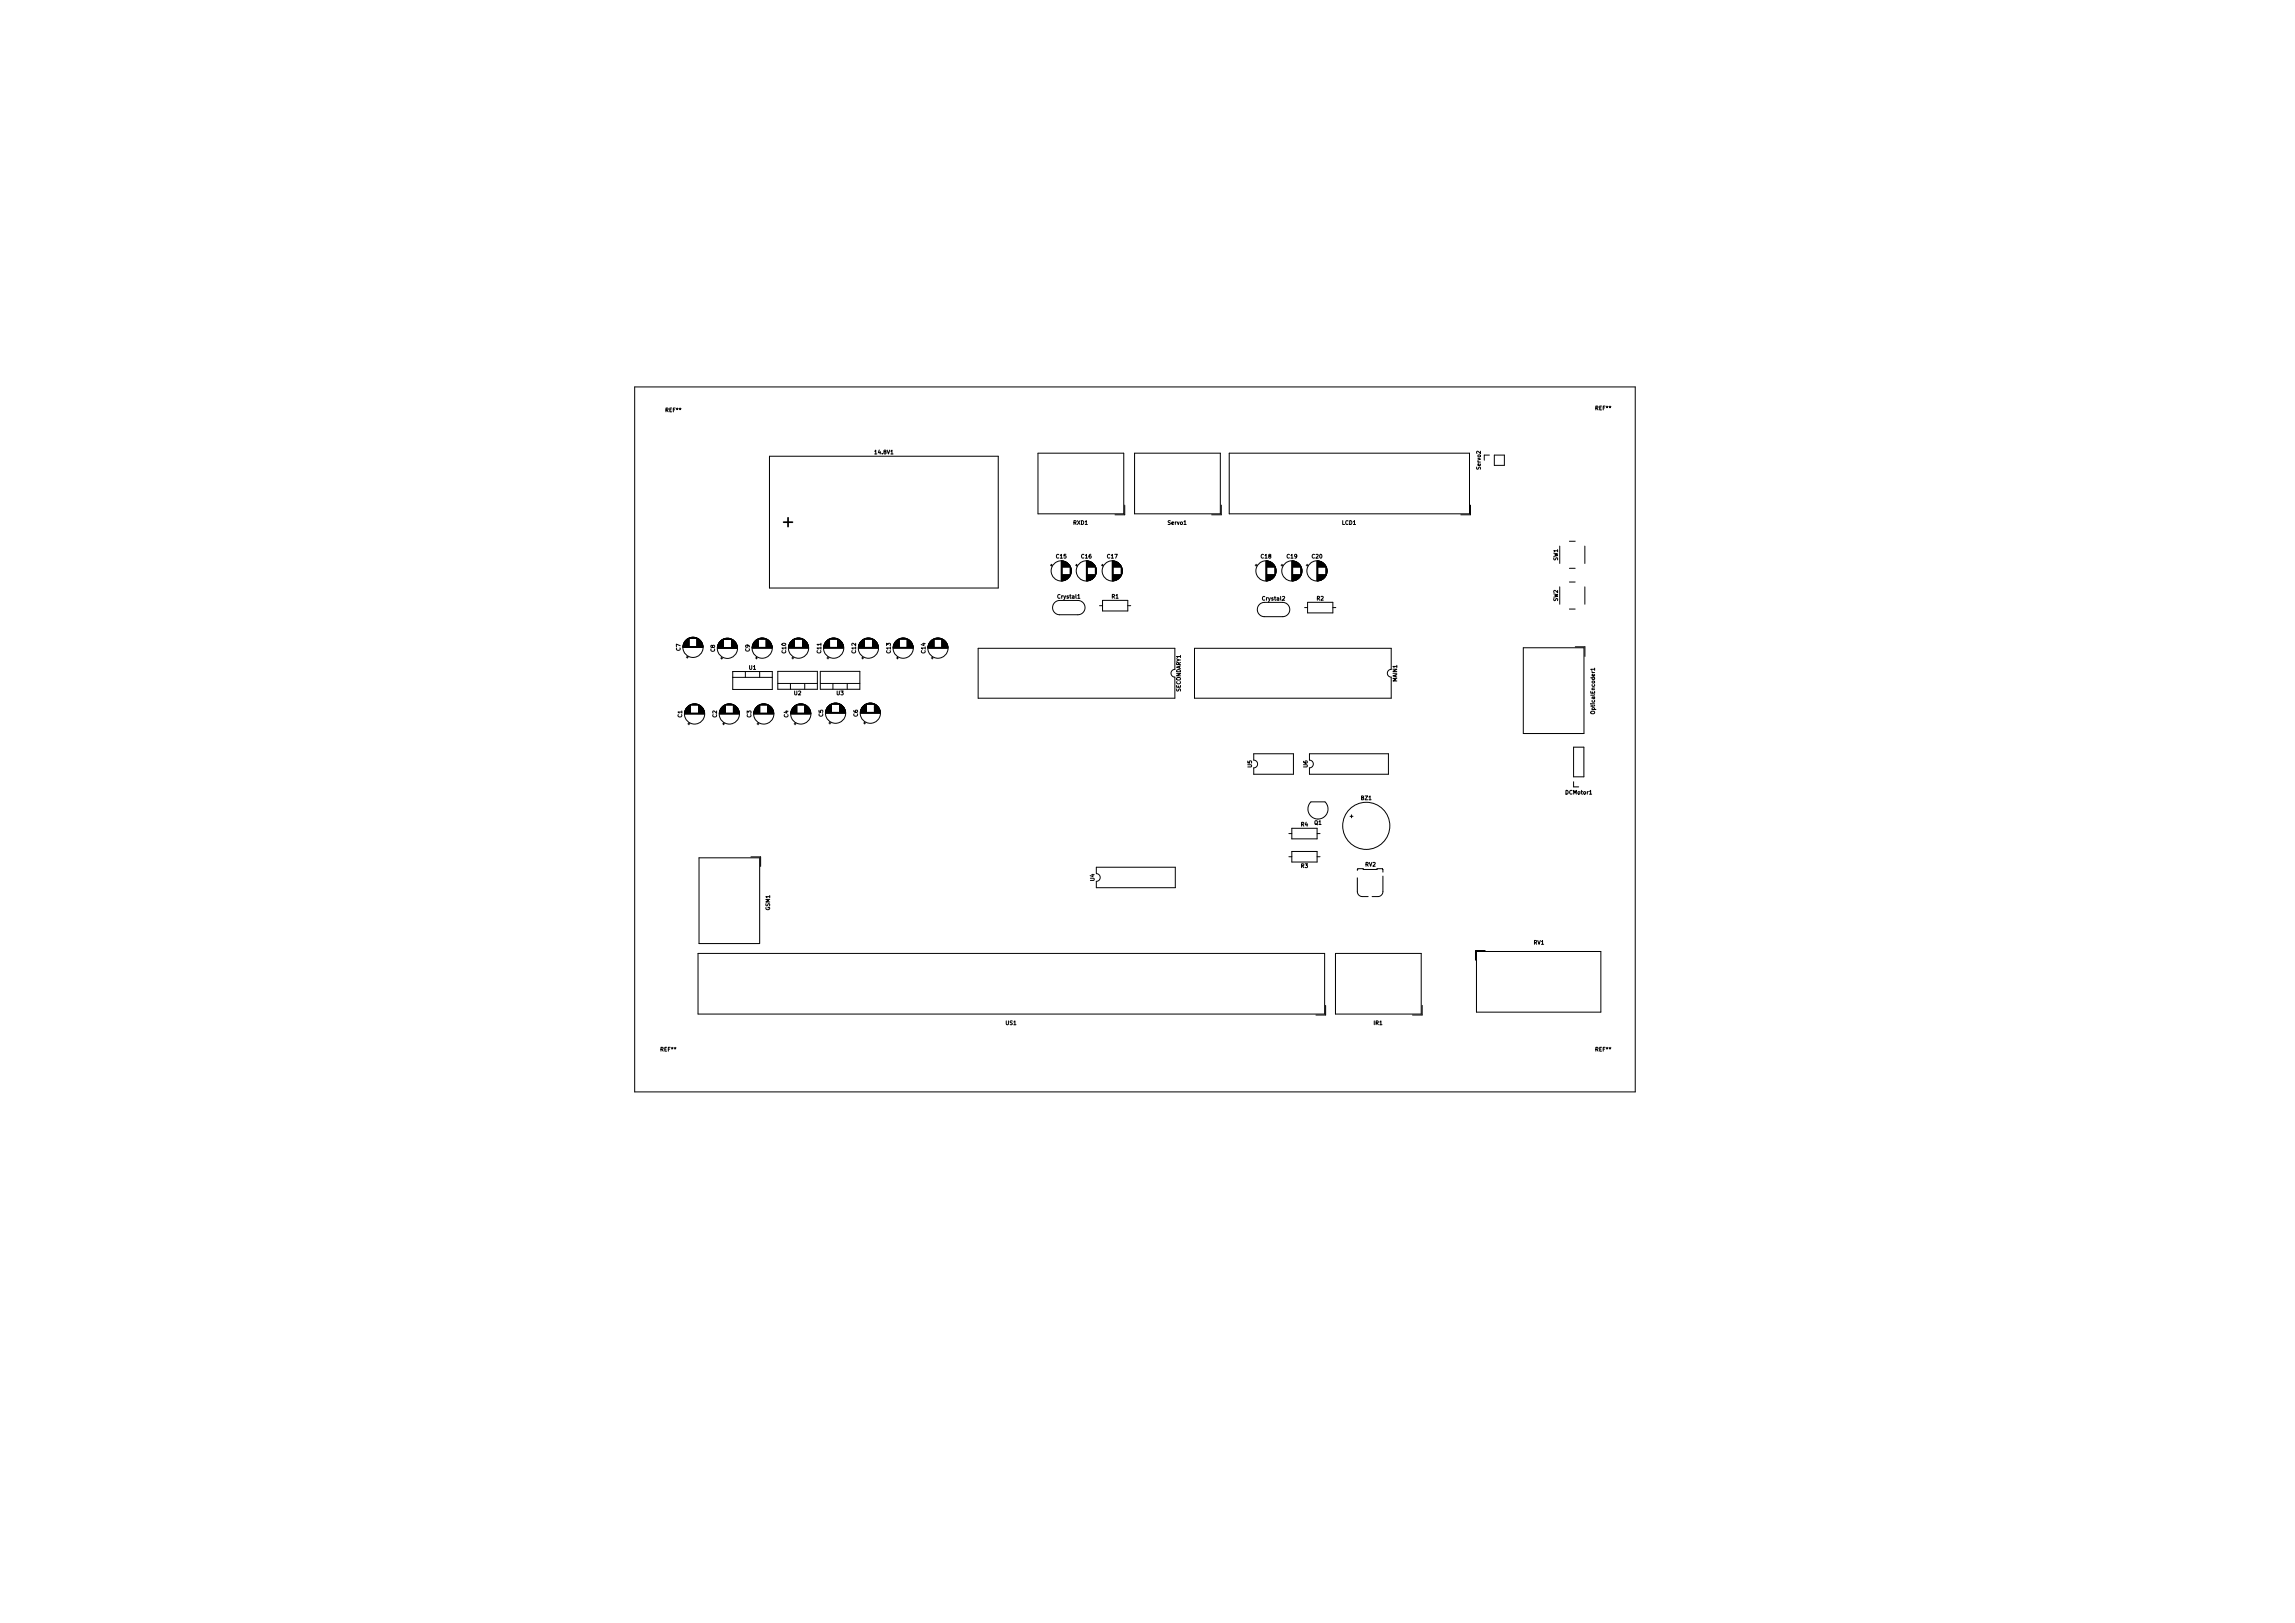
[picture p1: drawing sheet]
<svg xmlns="http://www.w3.org/2000/svg" width="594mm" height="420mm" viewBox="0 0 594 420" stroke-linecap="round" stroke-linejoin="round" font-family="sans-serif">
<defs><g id="words">
<text font-size="4.2" x="202.8" y="136.5">+</text>
<g font-size="1.4">
<text x="172.4" y="106.7">REF**</text>
<text x="413.1" y="106.2">REF**</text>
<text x="226.6" y="117.6">14.8V1</text>
<text x="383.3" y="121.5" transform="rotate(-90 383.3 121.5)">Servo2</text>
<text x="277.9" y="135.8">RXD1</text>
<text x="302.4" y="135.8">Servo1</text>
<text x="347.4" y="135.8">LCD1</text>
<text x="273.4" y="144.5">C15</text>
<text x="279.9" y="144.5">C16</text>
<text x="286.6" y="144.5">C17</text>
<text x="326.4" y="144.5">C18</text>
<text x="333.1" y="144.5">C19</text>
<text x="339.6" y="144.5">C20</text>
<text x="403.3" y="145.1" transform="rotate(-90 403.3 145.1)">SW1</text>
<text x="273.9" y="154.9">Crystal1</text>
<text x="287.8" y="154.9">R1</text>
<text x="326.9" y="155.4">Crystal2</text>
<text x="340.9" y="155.4">R2</text>
<text x="403.3" y="155.7" transform="rotate(-90 403.3 155.7)">SW2</text>
<text x="176.1" y="168.5" transform="rotate(-90 176.1 168.5)">C7</text>
<text x="185" y="168.7" transform="rotate(-90 185 168.7)">C8</text>
<text x="193.9" y="173.3">U1</text>
<text x="194" y="168.7" transform="rotate(-90 194 168.7)">C9</text>
<text x="203.5" y="169.1" transform="rotate(-90 203.5 169.1)">C10</text>
<text x="212.5" y="169.1" transform="rotate(-90 212.5 169.1)">C11</text>
<text x="221.5" y="169.1" transform="rotate(-90 221.5 169.1)">C12</text>
<text x="230.5" y="169.1" transform="rotate(-90 230.5 169.1)">C13</text>
<text x="239.5" y="169.1" transform="rotate(-90 239.5 169.1)">C14</text>
<text x="205.6" y="179.9">U2</text>
<text x="216.6" y="179.9">U3</text>
<text x="305.6" y="179.1" transform="rotate(-90 305.6 179.1)">SECONDARY1</text>
<text x="361.6" y="176.5" transform="rotate(-90 361.6 176.5)">MAIN1</text>
<text x="176.5" y="185.7" transform="rotate(-90 176.5 185.7)">C1</text>
<text x="185.5" y="185.7" transform="rotate(-90 185.5 185.7)">C2</text>
<text x="194.5" y="185.7" transform="rotate(-90 194.5 185.7)">C3</text>
<text x="204" y="185.7" transform="rotate(-90 204 185.7)">C4</text>
<text x="213" y="185.5" transform="rotate(-90 213 185.5)">C5</text>
<text x="222" y="185.5" transform="rotate(-90 222 185.5)">C6</text>
<text x="412.8" y="184.4" transform="rotate(-90 412.8 184.4)">OpticalEncoder1</text>
<text x="324" y="198.7" transform="rotate(-90 324 198.7)">U5</text>
<text x="338.5" y="198.7" transform="rotate(-90 338.5 198.7)">U6</text>
<text x="352.4" y="207.1">BZ1</text>
<text x="405.3" y="205.6">DCMotor1</text>
<text x="336.8" y="213.9">R4</text>
<text x="340.2" y="213.5">Q1</text>
<text x="349.5" y="211.8">+</text>
<text x="336.8" y="224.7">R3</text>
<text x="353.4" y="224.3">RV2</text>
<text x="283.3" y="228" transform="rotate(-90 283.3 228)">U4</text>
<text x="199.3" y="235.6" transform="rotate(-90 199.3 235.6)">GSM1</text>
<text x="397" y="244.5">RV1</text>
<text x="260.4" y="265.3">US1</text>
<text x="355.6" y="265.3">IR1</text>
<text x="171.1" y="272.2">REF**</text>
<text x="413.1" y="272.2">REF**</text>
</g>
</g></defs>
<g fill="none" stroke="#000" stroke-width=".26">
<path d="M164.3 100.2h259v182.5h-259zM199.2 118.1h59.2v34.1h-59.2zM268.7 117.3h22.2v15.7h-22.2zM293.7 117.3h22.2v15.7h-22.2zM318.2 117.3h62.2v15.7h-62.2zM385.5 117.8h-1.3v1.3M386.8 117.8h2.6v2.7h-2.6zM291.1 130.8v2.5h-2.5M316.1 130.8v2.5h-2.5M380.6 130.8v2.5h-2.5M271.9 146.3h.5M272.2 146.1v.5"/>
<path d="M273 156l1.2-.5 4.8-.1a1.85 1.85 0 0 1 1.9 1.9 1.85 1.85 0 0 1-1.9 1.8h-4.7a1.85 1.85 0 0 1-1.7-1.1 1.85 1.85 0 0 1 .4-2zM274.7 145.2v5.2M274.8 145.2v5.2M274.9 145.2v5.2M275 145.2v1.6M275 148.8v1.6M275.1 145.2v1.6M275.1 148.8v1.5M275.2 145.3v1.5M275.2 148.8v1.5M275.3 145.3v1.5M275.3 148.8v1.5"/>
<path d="M275.4 145.3v1.5M275.4 148.8v1.5M275.5 145.3v1.5M275.5 148.8v1.5M275.6 145.4v1.4M275.6 148.8v1.4M275.7 145.4v1.4M275.7 148.8v1.4M275.8 145.4v1.4M275.8 148.8v1.4M275.8 148.8v1.3M275.9 145.5v1.3"/>
<path d="M275.9 148.8v1.3M276 148.8l-.1 1.3M276 145.5v1.3M276 148.8v1.2M276.1 145.6v1.2M276.1 148.8v1.2M276.2 148.8l-.1 1.2M276.2 145.7v1.1M276.2 148.8v1.1M276.3 148.8l-.1 1.1M276.3 145.8v1M276.4 148.8l-.1 1"/>
<path d="M276.4 145.8v1M276.4 148.8v1M276.4 145.9v.9M276.5 148.8l-.1 .9M276.5 145.9v.9M276.6 148.8l-.1 .9M276.6 146v.8M276.6 148.8v.8M276.6 146.1v.7M276.7 148.8l-.1 .7M276.7 146.1v.7M276.7 148.8v.6"/>
<path d="M276.8 146.2v.6M276.8 148.8v.6M276.8 146.3v.5M276.9 148.8l-.1 .5M276.9 146.4v.4M276.9 148.8v.4M277 146.5v.3M277 148.8v.3M277 146.6v2.4M277.1 146.8v2M277.2 146.9v1.8M277.2 147.1v1.4"/>
<path d="M277.3 147.3v1M278.4 146.3h.5M278.7 146.1v.5M281.2 145.2v5.2M281.3 145.2v5.2M281.4 145.2v5.2M281.5 145.2v1.6M281.5 148.8v1.6M281.6 145.2v1.6M281.6 148.8v1.5M281.7 148.8l-.1 1.5M281.7 145.3v1.5"/>
<path d="M281.7 148.8v1.5M281.8 148.8l-.1 1.5M281.8 145.3v1.5M281.9 148.8l-.1 1.5M281.9 145.3v1.5M281.9 148.8v1.5M282 148.8l-.1 1.5M282 145.3v1.5M282.1 148.8l-.1 1.5M282.1 145.4v1.4M282.1 148.8v1.4M282.2 148.8l-.1 1.4"/>
<path d="M282.2 145.4v1.4M282.2 148.8v1.4M282.3 145.4v1.4M282.3 148.8v1.4M282.3 145.5v1.3M282.4 148.8l-.1 1.3M282.4 145.5v1.3M282.4 148.8v1.3M282.5 145.5v1.3M282.5 148.8v1.3M282.5 145.6v1.2M282.6 148.8l-.1 1.2"/>
<path d="M282.6 145.6v1.2M282.6 148.8v1.2M282.7 145.6v1.2M282.7 148.8v1.1M282.7 145.7v1.1M282.8 145.7v1.1M282.8 148.8v1.1M282.9 145.8v1M282.9 148.8v1M282.9 145.9v.9M282.9 148.8v.9M283 145.9v.9"/>
<path d="M283 148.8v.9M283.1 146v.8M283.1 148.8v.8M283.2 146.1v.7M283.2 148.8v.7M283.3 146.2v.6M283.3 148.8v.6M283.3 148.8v.5M283.4 146.4v.4M283.4 148.8v.4M283.5 146.5v.3M283.5 148.8v.3"/>
<path d="M283.5 146.5v2.5M283.6 146.7v2.2M283.6 146.8v2M283.7 147v1.6M283.8 147.3v1M283.8 147.5v.6M284.6 156.8h.8M285.1 146.3h.5M285.4 146.1v.5M285.4 155.4h6.5v2.8h-6.5zM287.9 145.2v5.2M288 145.2v5.2"/>
<path d="M288.1 145.2v5.2M288.2 145.2v1.6M288.2 148.8v1.6M288.3 145.2v1.6M288.3 148.8v1.5M288.4 145.3v1.5M288.4 148.8v1.5M288.5 145.3v1.5M288.5 148.8v1.5M288.6 145.3v1.5M288.6 148.8v1.5M288.7 145.3v1.5"/>
<path d="M288.7 148.8v1.5M288.8 145.4v1.4M288.8 148.8v1.4M288.9 145.4v1.4M288.9 148.8v1.4M289 148.8l-.1 1.4M289 145.4v1.4M289 148.8v1.3M289.1 145.5v1.3M289.1 148.8v1.3M289.2 148.8l-.1 1.3M289.2 145.5v1.3"/>
<path d="M289.2 148.8v1.2M289.3 145.6v1.2M289.3 148.8v1.2M289.4 148.8l-.1 1.2M289.4 145.7v1.1M289.4 148.8v1.1M289.5 148.8l-.1 1.1M289.5 145.8v1M289.6 148.8l-.1 1M289.6 145.8v1M289.6 148.8v1M289.6 145.9v.9"/>
<path d="M289.7 148.8l-.1 .9M289.7 145.9v.9M289.8 148.8l-.1 .9M289.8 146v.8M289.8 148.8v.8M289.8 146.1v.7M289.9 148.8l-.1 .7M289.9 146.1v.7M289.9 148.8v.6M290 146.2v.6M290 148.8v.6M290 146.3v.5"/>
<path d="M290.1 148.8l-.1 .5M290.1 146.4v.4M290.1 148.8v.4M290.2 146.5v.3M290.2 148.8v.3M290.2 146.6v2.4M290.3 146.7v2.2M290.4 146.9v1.8M290.4 147.1v1.4M290.5 147.3v1M291.9 156.8h.8M324.9 146.3h.5"/>
<path d="M325.2 146.1v.5M326 156.5l1.2-.5 4.8-.1a1.85 1.85 0 0 1 1.9 1.9 1.85 1.85 0 0 1-1.9 1.8h-4.7a1.85 1.85 0 0 1-1.7-1.1 1.85 1.85 0 0 1 .4-2zM327.7 145.2v5.2M327.8 145.2v5.2M327.9 145.2v5.2M328 145.2v1.6M328 148.8v1.6M328.1 145.2v1.6M328.1 148.8v1.5M328.2 145.3v1.5M328.2 148.8v1.5M328.3 145.3v1.5"/>
<path d="M328.3 148.8v1.5M328.4 145.3v1.5M328.4 148.8v1.5M328.5 145.3v1.5M328.5 148.8v1.5M328.6 145.4v1.4M328.6 148.8v1.4M328.7 145.4v1.4M328.7 148.8v1.4M328.8 145.4v1.4M328.8 148.8v1.4M328.8 148.8v1.3"/>
<path d="M328.9 145.5v1.3M328.9 148.8v1.3M329 148.8l-.1 1.3M329 145.5v1.3M329 148.8v1.2M329.1 145.6v1.2M329.1 148.8v1.2M329.2 148.8l-.1 1.2M329.2 145.7v1.1M329.2 148.8v1.1M329.3 148.8l-.1 1.1M329.3 145.8v1"/>
<path d="M329.4 148.8l-.1 1M329.4 145.8v1M329.4 148.8v1M329.4 145.9v.9M329.5 148.8l-.1 .9M329.5 145.9v.9M329.6 148.8l-.1 .9M329.6 146v.8M329.6 148.8v.8M329.6 146.1v.7M329.7 148.8l-.1 .7M329.7 146.1v.7"/>
<path d="M329.7 148.8v.6M329.8 146.2v.6M329.8 148.8v.6M329.8 146.3v.5M329.9 148.8l-.1 .5M329.9 146.4v.4M329.9 148.8v.4M330 146.5v.3M330 148.8v.3M330 146.6v2.4M330.1 146.8v2M330.2 146.9v1.8"/>
<path d="M330.2 147.1v1.4M330.3 147.3v1M331.6 146.3h.5M331.9 146.1v.5M334.4 145.2v5.2M334.5 145.2v5.2M334.6 145.2v5.2M334.7 145.2v1.6M334.7 148.8v1.6M334.8 148.8l-.1 1.6M334.8 145.2v1.6M334.9 148.8l-.1 1.5"/>
<path d="M334.9 145.3v1.5M334.9 148.8v1.5M335 148.8l-.1 1.5M335 145.3v1.5M335 148.8v1.5M335.1 145.3v1.5M335.1 148.8v1.5M335.2 148.8l-.1 1.5M335.2 145.3v1.5M335.2 148.8v1.5M335.3 145.4v1.4M335.3 148.8v1.4"/>
<path d="M335.4 148.8l-.1 1.4M335.4 145.4v1.4M335.4 148.8v1.4M335.5 145.4v1.4M335.5 148.8v1.4M335.5 145.5v1.3M335.5 148.8v1.3M335.6 145.5v1.3M335.6 148.8v1.3M335.7 145.5v1.3M335.7 148.8v1.3M335.7 145.6v1.2"/>
<path d="M335.7 148.8v1.2M335.8 145.6v1.2M335.8 148.8v1.2M335.9 145.6v1.2M335.9 148.8v1.1M335.9 145.7v1.1M336 145.7v1.1M336 148.8v1.1M336.1 145.8v1M336.1 148.8v1M336.2 145.9v.9M336.2 148.8v.9"/>
<path d="M336.3 146v.8M336.3 148.8v.8M336.4 146.1v.7M336.4 148.8v.7M336.5 148.8l-.1 .6M336.5 146.2v.6M336.5 148.8v.5M336.6 146.4v.4M336.6 148.8v.4M336.7 148.8l-.1 .4M336.7 146.5v2.5M336.8 146.7v2.2"/>
<path d="M336.8 146.8v2M336.9 147v1.6M336.9 147.1v1.4M337 147.5v.6M337.7 157.3h.8M338.1 146.3h.5M338.4 146.1v.5M338.5 155.9h6.5v2.8h-6.5zM340.9 145.2v5.2M341 145.2v5.2M341.1 145.2v5.2M341.2 145.2v1.6"/>
<path d="M341.2 148.8v1.6M341.3 145.2v1.6M341.3 148.8v1.5M341.4 145.3v1.5M341.4 148.8v1.5M341.5 145.3v1.5M341.5 148.8v1.5M341.6 145.3v1.5M341.6 148.8v1.5M341.7 145.3v1.5M341.7 148.8v1.5M341.8 145.4v1.4"/>
<path d="M341.8 148.8v1.4M341.9 145.4v1.4M341.9 148.8v1.4M342 148.8l-.1 1.4M342 145.4v1.4M342 148.8v1.3M342.1 145.5v1.3M342.1 148.8v1.3M342.2 148.8l-.1 1.3M342.2 145.5v1.3M342.2 148.8v1.2M342.3 145.6v1.2"/>
<path d="M342.3 148.8v1.2M342.4 148.8l-.1 1.2M342.4 145.7v1.1M342.4 148.8v1.1M342.5 148.8l-.1 1.1M342.5 145.8v1M342.6 148.8l-.1 1M342.6 145.8v1M342.6 148.8v1M342.6 145.9v.9M342.7 148.8l-.1 .9M342.7 145.9v.9"/>
<path d="M342.7 148.8v.9M342.8 146v.8M342.8 148.8v.8M342.8 146.1v.7M342.9 148.8l-.1 .7M342.9 146.1v.7M342.9 148.8v.6M343 146.2v.6M343 148.8v.6M343 146.3v.5M343.1 148.8l-.1 .5M343.1 146.4v.4"/>
<path d="M343.1 148.8v.4M343.2 146.5v.3M343.2 148.8v.3M343.2 146.6v2.4M343.3 146.7v2.2M343.4 146.9v1.8M343.4 147.1v1.4M343.5 147.3v1M345 157.3h.8M403.8 141.4v4.5M403.8 151.9v4.5M406.3 157.7h1.4"/>
<path d="M406.3 150.7h1.4M406.3 147.1h1.4M406.3 140.1h1.4M410.3 141.4v4.5M410.3 151.9v4.5M176.8 167.6h5.2M176.8 167.5h5.2M176.8 167.4h5.2M176.8 167.3h1.5M176.8 167.2h1.5M176.8 167.1h1.5M176.9 167.1h1.4"/>
<path d="M176.9 167h1.4M176.9 166.9h1.4M176.9 166.8h1.4M177 166.7h1.3M177 166.6h1.3M177 166.5h1.3M177.1 166.5h1.2M177.1 166.4h1.2M177.1 166.3h1.2M177.2 166.3h1.1M177.2 166.2h1.1M177.2 166.1h1.1"/>
<path d="M177.3 166.1h1M177.3 166h1M177.4 165.9h.9M177.5 165.8h.8M177.6 165.7h.7M177.7 170.1h.5M177.7 165.6h.6M177.8 165.5h.5M177.9 169.9v.5M177.9 165.4h.4M178.1 165.3h.2M178.1 165.3h2.5"/>
<path d="M178.3 165.2h2.2M178.4 165.2h2M178.6 165.1h1.6M178.9 165h1M179.1 165h.6M180.4 165.9h1M180.4 166.5h1.3M180.4 165.5h.5M180.4 166.2h1.2M180.4 167.3h1.5M180.4 165.5h.6M180.4 165.6h.7"/>
<path d="M180.4 167.1l1.5 .1M180.4 166.1h1.1M180.4 166.3h1.3M180.4 165.8h.9M180.4 166.7l1.4 .1M180.4 166.3h1.2M180.4 166.4l1.3 .1M180.4 166.9l1.5 .1M180.4 166.6l1.4 .1M180.4 167.1h1.5M180.4 166.4h1.3M180.4 165.7h.8"/>
<path d="M180.4 166.8l1.5 .1M180.4 166h1M180.4 167l1.5 .1M180.4 166.6h1.4M180.4 166.9h1.5M180.4 165.9h.9M180.4 167.2h1.5M180.4 166.7h1.4M180.4 165.4h.4M180.4 165.3h.3M185.7 167.8h5.2M185.7 167.7h5.2"/>
<path d="M185.7 167.6h5.2M185.7 167.5h1.6M185.7 167.4h1.6M185.8 167.3h1.5M185.8 167.2h1.5M185.8 167.1h1.5M185.8 167h1.5M185.9 167h1.4M185.9 166.9h1.4M185.9 166.8h1.4M186 166.7h1.3M186 166.6h1.3"/>
<path d="M186.1 166.5h1.2M186.1 166.4h1.2M186.2 166.3h1.1M186.3 166.2h1M186.3 166.1h1M186.4 166.1h.9M186.5 166h.8M186.5 165.9h.8M186.6 170.4h.5M186.6 165.9h.7M186.6 165.8h.7M186.7 165.7h.6"/>
<path d="M186.8 170.1v.5M186.9 165.7h.4M186.9 165.6h.4M187 165.5h2.5M187.2 165.5h2.2M187.3 165.4h2M187.5 165.3h1.6M187.6 165.3h1.4M188 165.2h.6M189.3 165.9h.8M189.3 166.5h1.2M189.3 166.2h1"/>
<path d="M189.3 167.3h1.5M189.3 167.5h1.6M189.3 165.6h.4M189.3 167.4h1.5M189.3 167.1h1.5M189.3 166l.9 .1M189.3 166.3h1.1M189.3 165.8h.6M189.3 166.7l1.4 .1M189.3 166.2l1.1 .1M189.3 166.4l1.2 .1M189.3 166.9l1.4 .1"/>
<path d="M189.3 166.6l1.3 .1M189.3 166.3l1.1 .1M189.3 165.7h.5M189.3 166.8h1.4M189.3 166.1h1M189.3 166h.8M189.3 167h1.4M189.3 166.5l1.3 .1M189.3 166.9h1.4M189.3 165.9h.7M189.3 165.7h.4M189.3 167.2h1.5"/>
<path d="M189.3 166.7h1.3M189.7 173.8h10.2v4.7h-10.2zM189.7 175.4h10.2M192.9 173.8v1.6M194.7 167.8h5.2M194.7 167.7h5.2M194.7 167.6h5.2M194.7 167.5h1.6M194.7 167.4h1.6M194.8 167.3h1.5M194.8 167.2h1.5M194.8 167.1h1.5"/>
<path d="M194.8 167h1.5M194.9 166.9h1.4M194.9 166.8h1.4M194.9 166.7h1.4M195 166.7h1.3M195 166.6h1.3M195 166.5h1.3M195.1 166.5h1.2M195.1 166.4h1.2M195.1 166.3h1.2M195.2 166.3h1.1M195.3 166.2h1"/>
<path d="M195.3 166.1h1M195.4 166.1h.9M195.4 166h.9M195.5 165.9h.8M195.6 165.9h.7M195.6 170.3h.5M195.6 165.8h.7M195.7 165.7h.6M195.8 165.7h.5M195.8 170.1v.5M195.9 165.6h.4M196 165.5h.3"/>
<path d="M196 165.5h2.5M196.2 165.4h2.2M196.4 165.3h1.8M196.5 165.3h1.6M196.6 173.8v1.6M196.8 165.2h1M197 165.2h.6M198.3 165.9h.8M198.3 166.5h1.2M198.3 166.2h1M198.3 167.3h1.5M198.3 165.5h.3"/>
<path d="M198.3 167.5h1.6M198.3 165.6h.4M198.3 167.4h1.5M198.3 167.1l1.5 .1M198.3 166.1h.9M198.3 166.3h1.1M198.3 165.8h.7M198.3 166.7l1.4 .1M198.3 166.2l1.1 .1M198.3 166.4l1.2 .1M198.3 166.9l1.4 .1M198.3 166.6l1.3 .1"/>
<path d="M198.3 167.1h1.5M198.3 166.4h1.2M198.3 165.7h.6M198.3 166.8l1.4 .1M198.3 166.1h1M198.3 166h.9M198.3 167h1.5M198.3 166.5l1.3 .1M198.3 166.9h1.4M198.3 165.9h.7M198.3 165.7h.5M198.3 167.2h1.5"/>
<path d="M198.3 166.7h1.3M201.3 173.8h10.3v4.6h-10.3zM201.3 176.9h10.3M204.1 167.8h5.2M204.1 167.7h5.2M204.1 167.6h5.2M204.1 167.5h1.6M204.1 167.4h1.6M204.2 167.3h1.5M204.2 167.2h1.5M204.2 167.1h1.5M204.2 167h1.5"/>
<path d="M204.3 166.9h1.4M204.3 166.8h1.4M204.4 166.7h1.3M204.4 166.6h1.3M204.5 166.5h1.2M204.5 166.4h1.2M204.6 166.3h1.1M204.6 176.9v1.5M204.7 166.2h1M204.7 166.1h1M204.8 166.1h.9M204.8 166h.9"/>
<path d="M204.9 165.9h.8M205 165.9h.7M205 170.3h.5M205 165.8h.7M205.1 165.7h.6M205.2 165.7h.5M205.2 170.1v.5M205.3 165.6h.4M205.4 165.5h.3M205.5 165.5h2.5M205.6 165.4h2.2M205.8 165.3h1.8"/>
<path d="M205.9 165.3h1.6M206.2 165.2h1M206.4 165.2h.6M207.7 165.9h.8M207.7 166.5h1.3M207.7 166.2h1M207.7 167.3h1.5M207.7 165.5h.3M207.7 167.5h1.6M207.7 165.6h.4M207.7 167.4h1.6M207.7 167.1l1.5 .1"/>
<path d="M207.7 166.1h.9M207.7 166.3h1.2M207.7 165.8h.7M207.7 166.7l1.4 .1M207.7 166.2l1.1 .1M207.7 166.4l1.2 .1M207.7 166.9l1.5 .1M207.7 166.6l1.3 .1M207.7 167.1h1.5M207.7 166.4h1.2M207.7 165.7h.6M207.7 166.8l1.4 .1"/>
<path d="M207.7 166.1h1M207.7 166h.9M207.7 167h1.5M207.7 166.5l1.3 .1M207.7 166.9h1.4M207.7 165.9h.7M207.7 165.7h.5M207.7 167.2h1.5M207.7 166.7h1.4M208.3 176.9v1.5M212.3 173.8h10.3v4.6h-10.3zM212.3 176.9h10.3"/>
<path d="M213.2 167.8h5.2M213.2 167.7h5.2M213.2 167.6h5.2M213.2 167.5h1.6M213.2 167.4h1.6M213.3 167.3h1.5M213.3 167.2h1.5M213.3 167.1h1.5M213.3 167h1.5M213.4 166.9h1.4M213.4 166.8h1.4M213.4 166.7h1.4"/>
<path d="M213.5 166.7h1.3M213.5 166.6h1.3M213.5 166.5h1.3M213.6 166.5h1.2M213.6 166.4h1.2M213.6 166.3h1.2M213.7 166.3h1.1M213.8 166.2h1M213.8 166.1h1M213.9 166.1h.9M213.9 166h.9M214 165.9h.8"/>
<path d="M214.1 165.9h.7M214.1 170.3h.5M214.1 165.8h.7M214.2 165.7h.6M214.3 165.7h.5M214.3 170.1v.5M214.4 165.6h.4M214.5 165.5h.3M214.5 165.5h2.5M214.7 165.4h2.2M214.9 165.3h1.8M215 165.3h1.6"/>
<path d="M215.3 165.2h1M215.5 165.2h.6M215.6 176.9v1.5M216.8 165.9h.8M216.8 166.5h1.2M216.8 166.2h1M216.8 167.3h1.5M216.8 165.5h.3M216.8 167.5h1.6M216.8 165.6h.4M216.8 167.4h1.5M216.8 167.1l1.5 .1"/>
<path d="M216.8 166.1h.9M216.8 166.3h1.1M216.8 165.8h.7M216.8 166.7l1.4 .1M216.8 166.2l1.1 .1M216.8 166.4l1.2 .1M216.8 166.9l1.4 .1M216.8 166.6l1.3 .1M216.8 167.1h1.5M216.8 166.4h1.2M216.8 165.7h.6M216.8 166.8l1.4 .1"/>
<path d="M216.8 166.1h1M216.8 166h.9M216.8 167h1.5M216.8 166.5l1.3 .1M216.8 166.9h1.4M216.8 165.9h.7M216.8 165.7h.5M216.8 167.2h1.5M216.8 166.7h1.3M219.3 176.9v1.5M222.2 167.8h5.2M222.2 167.7h5.2"/>
<path d="M222.2 167.6h5.2M222.2 167.5h1.6M222.2 167.4h1.6M222.3 167.3h1.5M222.3 167.2h1.5M222.3 167.1h1.5M222.3 167h1.5M222.4 166.9h1.4M222.4 166.8h1.4M222.4 166.7h1.4M222.5 166.7h1.3M222.5 166.6h1.3"/>
<path d="M222.5 166.5h1.3M222.6 166.5h1.2M222.6 166.4h1.2M222.6 166.3h1.2M222.7 166.3h1.1M222.8 166.2h1M222.8 166.1h1M222.9 166.1h.9M222.9 166h.9M223 165.9h.8M223.1 165.9h.7M223.1 170.3h.5"/>
<path d="M223.1 165.8h.7M223.2 165.7h.6M223.3 165.7h.5M223.3 170.1v.5M223.4 165.6h.4M223.5 165.5h.3M223.5 165.5h2.5M223.7 165.4h2.2M223.9 165.3h1.8M224 165.3h1.6M224.3 165.2h1M224.5 165.2h.6"/>
<path d="M225.8 165.9h.8M225.8 166.5h1.2M225.8 166.2h1M225.8 167.3h1.5M225.8 165.5h.3M225.8 167.5h1.6M225.8 165.6h.4M225.8 167.4h1.5M225.8 167.1l1.5 .1M225.8 166.1h.9M225.8 166.3h1.1M225.8 165.8h.7"/>
<path d="M225.8 166.7l1.4 .1M225.8 166.2l1.1 .1M225.8 166.4l1.2 .1M225.8 166.9l1.4 .1M225.8 166.6l1.3 .1M225.8 167.1h1.5M225.8 166.4h1.2M225.8 165.7h.6M225.8 166.8l1.4 .1M225.8 166.1h1M225.8 166h.9M225.8 167h1.5"/>
<path d="M225.8 166.5l1.3 .1M225.8 166.9h1.4M225.8 165.9h.7M225.8 165.7h.5M225.8 167.2h1.5M225.8 166.7h1.3M231.2 167.8h5.2M231.2 167.7h5.2M231.2 167.6h5.2M231.2 167.5h1.6M231.2 167.4h1.6M231.3 167.3h1.5"/>
<path d="M231.3 167.2h1.5M231.3 167.1h1.5M231.3 167h1.5M231.4 166.9h1.4M231.4 166.8h1.4M231.4 166.7h1.4M231.5 166.7h1.3M231.5 166.6h1.3M231.5 166.5h1.3M231.6 166.5h1.2M231.6 166.4h1.2M231.6 166.3h1.2"/>
<path d="M231.7 166.3h1.1M231.8 166.2h1M231.8 166.1h1M231.9 166.1h.9M231.9 166h.9M232 165.9h.8M232.1 165.9h.7M232.1 170.3h.5M232.1 165.8h.7M232.2 165.7h.6M232.3 165.7h.5M232.3 170.1v.5"/>
<path d="M232.4 165.6h.4M232.5 165.5h.3M232.5 165.5h2.5M232.7 165.4h2.2M232.9 165.3h1.8M233 165.3h1.6M233.3 165.2h1M233.5 165.2h.6M234.8 165.9h.8M234.8 166.5h1.2M234.8 166.2h1M234.8 167.3h1.5"/>
<path d="M234.8 165.5h.3M234.8 167.5h1.6M234.8 165.6h.4M234.8 167.4h1.5M234.8 167.1l1.5 .1M234.8 166.1h.9M234.8 166.3h1.1M234.8 165.8h.7M234.8 166.7l1.4 .1M234.8 166.2l1.1 .1M234.8 166.4l1.2 .1M234.8 166.9l1.4 .1"/>
<path d="M234.8 166.6l1.3 .1M234.8 167.1h1.5M234.8 166.4h1.2M234.8 165.7h.6M234.8 166.8l1.4 .1M234.8 166.1h1M234.8 166h.9M234.8 167h1.5M234.8 166.5l1.3 .1M234.8 166.9h1.4M234.8 165.9h.7M234.8 165.7h.5"/>
<path d="M234.8 167.2h1.5M234.8 166.7h1.3M240.2 167.8h5.2M240.2 167.7h5.2M240.2 167.6h5.2M240.2 167.5h1.6M240.2 167.4h1.6M240.3 167.3h1.5M240.3 167.2h1.5M240.3 167.1h1.5M240.3 167h1.5M240.4 166.9h1.4"/>
<path d="M240.4 166.8h1.4M240.4 166.7h1.4M240.5 166.7h1.3M240.5 166.6h1.3M240.5 166.5h1.3M240.6 166.5h1.2M240.6 166.4h1.2M240.6 166.3h1.2M240.7 166.3h1.1M240.8 166.2h1M240.8 166.1h1M240.9 166.1h.9"/>
<path d="M240.9 166h.9M241 165.9h.8M241.1 165.9h.7M241.1 170.3h.5M241.1 165.8h.7M241.2 165.7h.6M241.3 165.7h.5M241.3 170.1v.5M241.4 165.6h.4M241.5 165.5h.3M241.5 165.5h2.5M241.7 165.4h2.2"/>
<path d="M241.9 165.3h1.8M242 165.3h1.6M242.3 165.2h1M242.5 165.2h.6M243.8 165.9h.8M243.8 166.5h1.2M243.8 166.2h1M243.8 167.3h1.5M243.8 165.5h.3M243.8 167.5h1.6M243.8 165.6h.4M243.8 167.4h1.5"/>
<path d="M243.8 167.1l1.5 .1M243.8 166.1h.9M243.8 166.3h1.1M243.8 165.8h.7M243.8 166.7l1.4 .1M243.8 166.2l1.1 .1M243.8 166.4l1.2 .1M243.8 166.9l1.4 .1M243.8 166.6l1.3 .1M243.8 167.1h1.5M243.8 166.4h1.2M243.8 165.7h.6"/>
<path d="M243.8 166.8l1.4 .1M243.8 166.1h1M243.8 166h.9M243.8 167h1.5M243.8 166.5l1.3 .1M243.8 166.9h1.4M243.8 165.9h.7M243.8 165.7h.5M243.8 167.2h1.5M243.8 166.7h1.3M253.2 167.8h50.9v5.5a1 1 0 0 0-1 1 1 1 0 0 0 1 1v5.4h-50.9zM309.2 167.8h50.9v5.5a1 1 0 0 0-1 1 1 1 0 0 0 1 1v5.4h-50.9z"/>
<path d="M394.3 167.7h15.7v22.2h-15.7zM407.8 167.4h2.5v2.5M412.8 173v.5M177.2 184.8h5.2M177.2 184.7h5.2M177.2 184.6h5.2M177.2 184.6h1.6M177.2 184.5h1.6M177.2 184.4h1.6M177.3 184.4h1.5M177.3 184.3h1.5M177.3 184.2h1.5"/>
<path d="M177.3 184.1h1.5M177.4 184h1.4M177.4 183.9h1.4M177.4 183.8h1.4M177.4 183.7h1.4M177.5 183.7h1.3M177.5 183.6h1.3M177.5 183.5h1.3M177.6 183.5h1.2M177.6 183.4h1.2M177.7 183.3h1.1M177.8 183.2h1"/>
<path d="M177.8 183.1h1M177.9 183.1h.9M177.9 183h.9M178 182.9h.8M178.1 182.9h.7M178.1 187.4h.5M178.1 182.8h.7M178.2 182.7h.6M178.3 182.7h.5M178.3 187.1v.5M178.4 182.6h.4M178.5 182.6h.3"/>
<path d="M178.6 182.5h2.4M178.8 182.4h2M178.9 182.4h1.8M179.1 182.3h1.4M179.5 182.2h.6M180.8 183h.9M180.8 182.8h.6M180.8 183.2h1M180.8 183.5h1.2M180.8 183.3h1.1M180.8 182.7h.5M180.8 183.4h1.2"/>
<path d="M180.8 183.7h1.3M180.8 183.1h1M180.8 183.6l1.3 .1M180.8 184.2l1.5 .1M180.8 183.6h1.3M180.8 183.1h.9M180.8 184.5h1.6M180.8 184.5l1.6 .1M180.8 182.9h.7M180.8 184l1.5 .1M180.8 184.3h1.5M180.8 183.9h1.4"/>
<path d="M180.8 184.1h1.5M180.8 184.3l1.5 .1M180.8 182.9h.8M180.8 183.8h1.4M180.8 182.5l.3 .1M180.8 184.1l1.5 .1M180.8 184h1.4M180.8 184.4h1.5M180.8 183.8l1.4 .1M180.8 182.6h.4M186.2 184.8h5.2M186.2 184.7h5.2"/>
<path d="M186.2 184.6h5.2M186.2 184.6h1.6M186.2 184.5h1.6M186.2 184.4h1.6M186.3 184.4h1.5M186.3 184.3h1.5M186.3 184.2h1.5M186.3 184.1h1.5M186.4 184h1.4M186.4 183.9h1.4M186.4 183.8h1.4M186.4 183.7h1.4"/>
<path d="M186.5 183.7h1.3M186.5 183.6h1.3M186.5 183.5h1.3M186.6 183.5h1.2M186.6 183.4h1.2M186.7 183.3h1.1M186.8 183.2h1M186.8 183.1h1M186.9 183.1h.9M186.9 183h.9M187 182.9h.8M187.1 182.9h.7"/>
<path d="M187.1 187.4h.5M187.1 182.8h.7M187.2 182.7h.6M187.3 182.7h.5M187.3 187.1v.5M187.4 182.6h.4M187.5 182.6h.3M187.6 182.5h2.4M187.8 182.4h2M187.9 182.4h1.8M188.1 182.3h1.4M188.5 182.2h.6"/>
<path d="M189.8 183h.9M189.8 182.8h.6M189.8 183.2h1M189.8 183.5h1.2M189.8 183.3h1.1M189.8 182.7h.5M189.8 183.4h1.2M189.8 183.7h1.3M189.8 183.1h1M189.8 183.6l1.3 .1M189.8 184.2l1.5 .1M189.8 183.6h1.3"/>
<path d="M189.8 183.1h.9M189.8 184.5h1.6M189.8 184.5l1.6 .1M189.8 182.9h.7M189.8 184l1.5 .1M189.8 184.3h1.5M189.8 183.9h1.4M189.8 184.1h1.5M189.8 184.3l1.5 .1M189.8 182.9h.8M189.8 183.8h1.4M189.8 182.5l.3 .1"/>
<path d="M189.8 184.1l1.5 .1M189.8 184h1.4M189.8 184.4h1.5M189.8 183.8l1.4 .1M189.8 182.6h.4M195.1 184.8h5.2M195.1 184.7h5.2M195.1 184.6h5.2M195.1 184.6h1.6M195.1 184.5h1.6M195.2 184.4h1.5M195.2 184.3h1.5"/>
<path d="M195.2 184.2h1.5M195.2 184.1h1.5M195.3 184h1.4M195.3 183.9h1.4M195.3 183.8h1.4M195.4 183.7h1.3M195.4 183.6h1.3M195.5 183.5h1.2M195.5 183.4h1.2M195.6 183.3h1.1M195.7 183.2h1M195.7 183.1h1"/>
<path d="M195.8 183.1h.9M195.8 183h.9M195.9 182.9h.8M196 182.9h.7M196 187.4h.5M196.1 182.8h.6M196.1 182.7h.6M196.2 182.7h.5M196.2 187.1v.5M196.3 182.6h.4M196.4 182.6h.3M196.5 182.5h2.4"/>
<path d="M196.7 182.4h2M196.8 182.4h1.8M197 182.3h1.4M197.4 182.2h.6M198.7 183h.9M198.7 182.8h.7M198.7 183.2h1M198.7 183.5h1.3M198.7 183.3h1.1M198.7 182.7h.5M198.7 183.4h1.2M198.7 183.7h1.4"/>
<path d="M198.7 183.1h1M198.7 183.6l1.3 .1M198.7 184.2l1.5 .1M198.7 183.6h1.3M198.7 183.1h.9M198.7 184.5h1.6M198.7 184.5l1.6 .1M198.7 182.9h.7M198.7 184l1.5 .1M198.7 184.3h1.5M198.7 183.5h1.2M198.7 182.7h.6"/>
<path d="M198.7 183.9h1.4M198.7 184.1h1.5M198.7 184.3l1.5 .1M198.7 182.9h.8M198.7 183.8h1.4M198.7 182.5l.3 .1M198.7 184.1l1.5 .1M198.7 184h1.4M198.7 184.4h1.6M198.7 183.8l1.4 .1M198.7 182.6h.4M204.7 184.8h5.2"/>
<path d="M204.7 184.7h5.2M204.7 184.6h5.2M204.7 184.6h1.6M204.7 184.5h1.6M204.7 184.4h1.6M204.8 184.4h1.5M204.8 184.3h1.5M204.8 184.2h1.5M204.8 184.1h1.5M204.9 184h1.4M204.9 183.9h1.4M204.9 183.8h1.4"/>
<path d="M204.9 183.7h1.4M205 183.7h1.3M205 183.6h1.3M205 183.5h1.3M205.1 183.5h1.2M205.1 183.4h1.2M205.2 183.3h1.1M205.3 183.2h1M205.3 183.1h1M205.4 183.1h.9M205.4 183h.9M205.5 182.9h.8"/>
<path d="M205.6 182.9h.7M205.6 187.4h.5M205.6 182.8h.7M205.7 182.7h.6M205.8 182.7h.5M205.8 187.1v.5M205.9 182.6h.4M206 182.6h.3M206.1 182.5h2.4M206.3 182.4h2M206.4 182.4h1.8M206.6 182.3h1.4"/>
<path d="M207 182.2h.6M208.3 183h.9M208.3 182.8h.6M208.3 183.2h1M208.3 183.5h1.2M208.3 183.3h1.1M208.3 182.7h.5M208.3 183.4h1.2M208.3 183.7h1.3M208.3 183.1h1M208.3 183.6l1.3 .1M208.3 184.2l1.5 .1"/>
<path d="M208.3 183.6h1.3M208.3 183.1h.9M208.3 184.5h1.6M208.3 184.5l1.6 .1M208.3 182.9h.7M208.3 184l1.5 .1M208.3 184.3h1.5M208.3 183.9h1.4M208.3 184.1h1.5M208.3 184.3l1.5 .1M208.3 182.9h.8M208.3 183.8h1.4"/>
<path d="M208.3 182.5l.3 .1M208.3 184.1l1.5 .1M208.3 184h1.4M208.3 184.4h1.5M208.3 183.8l1.4 .1M208.3 182.6h.4M213.7 184.6h5.2M213.7 184.5h5.2M213.7 184.4h1.6M213.7 184.3h1.6M213.8 184.2h1.5M213.8 184.1h1.5"/>
<path d="M213.8 184h1.5M213.8 183.9h1.5M213.9 183.8h1.4M213.9 183.7h1.4M213.9 183.6h1.4M213.9 183.5h1.4M214 183.5h1.3M214 183.4h1.3M214 183.3h1.3M214.1 183.3h1.2M214.1 183.2h1.2M214.2 183.1h1.1"/>
<path d="M214.3 183h1M214.3 182.9h1M214.4 182.9h.9M214.4 182.8h.9M214.5 182.8h.8M214.6 182.7h.7M214.6 187.2h.5M214.6 182.6h.7M214.7 182.6h.6M214.8 182.5h.5M214.8 186.9v.5M214.9 182.4h.4"/>
<path d="M215 182.4h.3M215.1 182.3h2.4M215.2 182.3h2.2M215.4 182.2h1.8M215.6 182.1h1.4M215.8 182.1h1M217.3 183h1M217.3 182.8h.9M217.3 183.2h1.2M217.3 182.5h.5M217.3 183.5h1.3M217.3 183.3h1.2"/>
<path d="M217.3 182.7h.7M217.3 183.4h1.3M217.3 183.7h1.4M217.3 183.1h1.1M217.3 184.2l1.5 .1M217.3 183.6h1.4M217.3 182.9h.9M217.3 184l1.5 .1M217.3 184.3h1.6M217.3 182.7l.8 .1M217.3 183.9h1.5M217.3 184.1h1.5"/>
<path d="M217.3 184.3l1.6 .1M217.3 182.9h1M217.3 182.4h.4M217.3 183.8h1.4M217.3 182.5l.6 .1M217.3 184.2h1.5M217.3 184h1.5M217.3 183.8l1.5 .1M217.3 182.6h.6M217.3 182.3l.3 .1M222.7 184.6h5.2M222.7 184.5h5.2"/>
<path d="M222.7 184.4h1.6M222.7 184.3h1.6M222.8 184.2h1.5M222.8 184.1h1.5M222.8 184h1.5M222.8 183.9h1.5M222.9 183.8h1.4M222.9 183.7h1.4M222.9 183.6h1.4M222.9 183.5h1.4M223 183.5h1.3M223 183.4h1.3"/>
<path d="M223 183.3h1.3M223.1 183.3h1.2M223.1 183.2h1.2M223.2 183.1h1.1M223.3 183h1M223.3 182.9h1M223.4 182.9h.9M223.4 182.8h.9M223.5 182.8h.8M223.6 182.7h.7M223.6 187.2h.5M223.6 182.6h.7"/>
<path d="M223.7 182.6h.6M223.8 182.5h.5M223.8 186.9v.5M223.9 182.4h.4M224 182.4h.3M224.1 182.3h2.4M224.2 182.3h2.2M224.4 182.2h1.8M224.6 182.1h1.4M224.8 182.1h1M226.3 183h1M226.3 182.8h.9"/>
<path d="M226.3 183.2h1.2M226.3 182.5h.5M226.3 183.5h1.3M226.3 183.3h1.2M226.3 182.7h.7M226.3 183.4h1.3M226.3 183.7h1.4M226.3 183.1h1.1M226.3 184.2l1.5 .1M226.3 183.6h1.4M226.3 182.9h.9M226.3 184l1.5 .1"/>
<path d="M226.3 184.3h1.6M226.3 182.7l.8 .1M226.3 183.9h1.5M226.3 184.1h1.5M226.3 184.3l1.6 .1M226.3 182.9h1M226.3 182.4h.4M226.3 183.8h1.4M226.3 182.5l.6 .1M226.3 184.2h1.5M226.3 184h1.5M226.3 183.8l1.5 .1"/>
<path d="M226.3 182.6h.6M226.3 182.3l.3 .1M324.5 195.1h10.3v5.3h-10.3v-1.6a1 1 0 0 0 1-1 1 1 0 0 0-1-1zM339 195.1h20.4v5.3h-20.4v-1.6a1 1 0 0 0 1-1 1 1 0 0 0-1-1zM407.3 193.4h2.7v7.7h-2.7zM333.6 215.8h.8M334.4 214.4h6.5v2.8h-6.5zM339.4 207.6h3.6a2.6 2.6 0 0 1 0 3.7 2.6 2.6 0 0 1-3.7 0 2.6 2.6 0 0 1 0-3.7M340.9 215.8h.8M407.3 202.4v1.3h1.4M180.9 222.1h15.7v22.2h-15.7zM194.4 221.8h2.5v2.5"/>
<path d="M283.8 224.5h20.4v5.3h-20.4v-1.6a1 1 0 0 0 1-1 1 1 0 0 0-1-1zM333.6 221.8h.8M334.4 220.4h6.5v2.8h-6.5zM340.9 221.8h.8M351.4 227.3v3.5a1.31 1.31 0 0 0 1.3 1.3h1.5M351.4 225.3l.1-.4h1.4v.2h3.6v-.2h1.4l.1 .9M358 226.8v4a1.31 1.31 0 0 1-1.3 1.3h-1.5M180.7 246.8h162.2v15.7h-162.2zM345.7 246.8h22.2v15.7h-22.2zM382.2 246.3h32.2v15.7h-32.2zM384.4 246.1h-2.5v2.5M343.1 260.3v2.5h-2.5"/>
<path d="M368.1 260.3v2.5h-2.5"/>
<circle cx="274.7" cy="147.8" r="2.62"/>
<circle cx="281.2" cy="147.8" r="2.62"/>
<circle cx="287.9" cy="147.8" r="2.62"/>
<circle cx="327.7" cy="147.8" r="2.62"/>
<circle cx="334.4" cy="147.8" r="2.62"/>
<circle cx="340.9" cy="147.8" r="2.62"/>
<circle cx="179.4" cy="167.6" r="2.62"/>
<circle cx="188.3" cy="167.8" r="2.62"/>
<circle cx="197.3" cy="167.8" r="2.62"/>
<circle cx="206.7" cy="167.8" r="2.62"/>
<circle cx="215.8" cy="167.8" r="2.62"/>
<circle cx="224.8" cy="167.8" r="2.62"/>
<circle cx="233.8" cy="167.8" r="2.62"/>
<circle cx="242.8" cy="167.8" r="2.62"/>
<circle cx="179.8" cy="184.8" r="2.62"/>
<circle cx="188.8" cy="184.8" r="2.62"/>
<circle cx="197.7" cy="184.8" r="2.62"/>
<circle cx="207.3" cy="184.8" r="2.62"/>
<circle cx="216.3" cy="184.6" r="2.62"/>
<circle cx="225.3" cy="184.6" r="2.62"/>
<circle cx="353.7" cy="213.8" r="6.1"/>
</g>
<use href="#words"/>
</svg>
